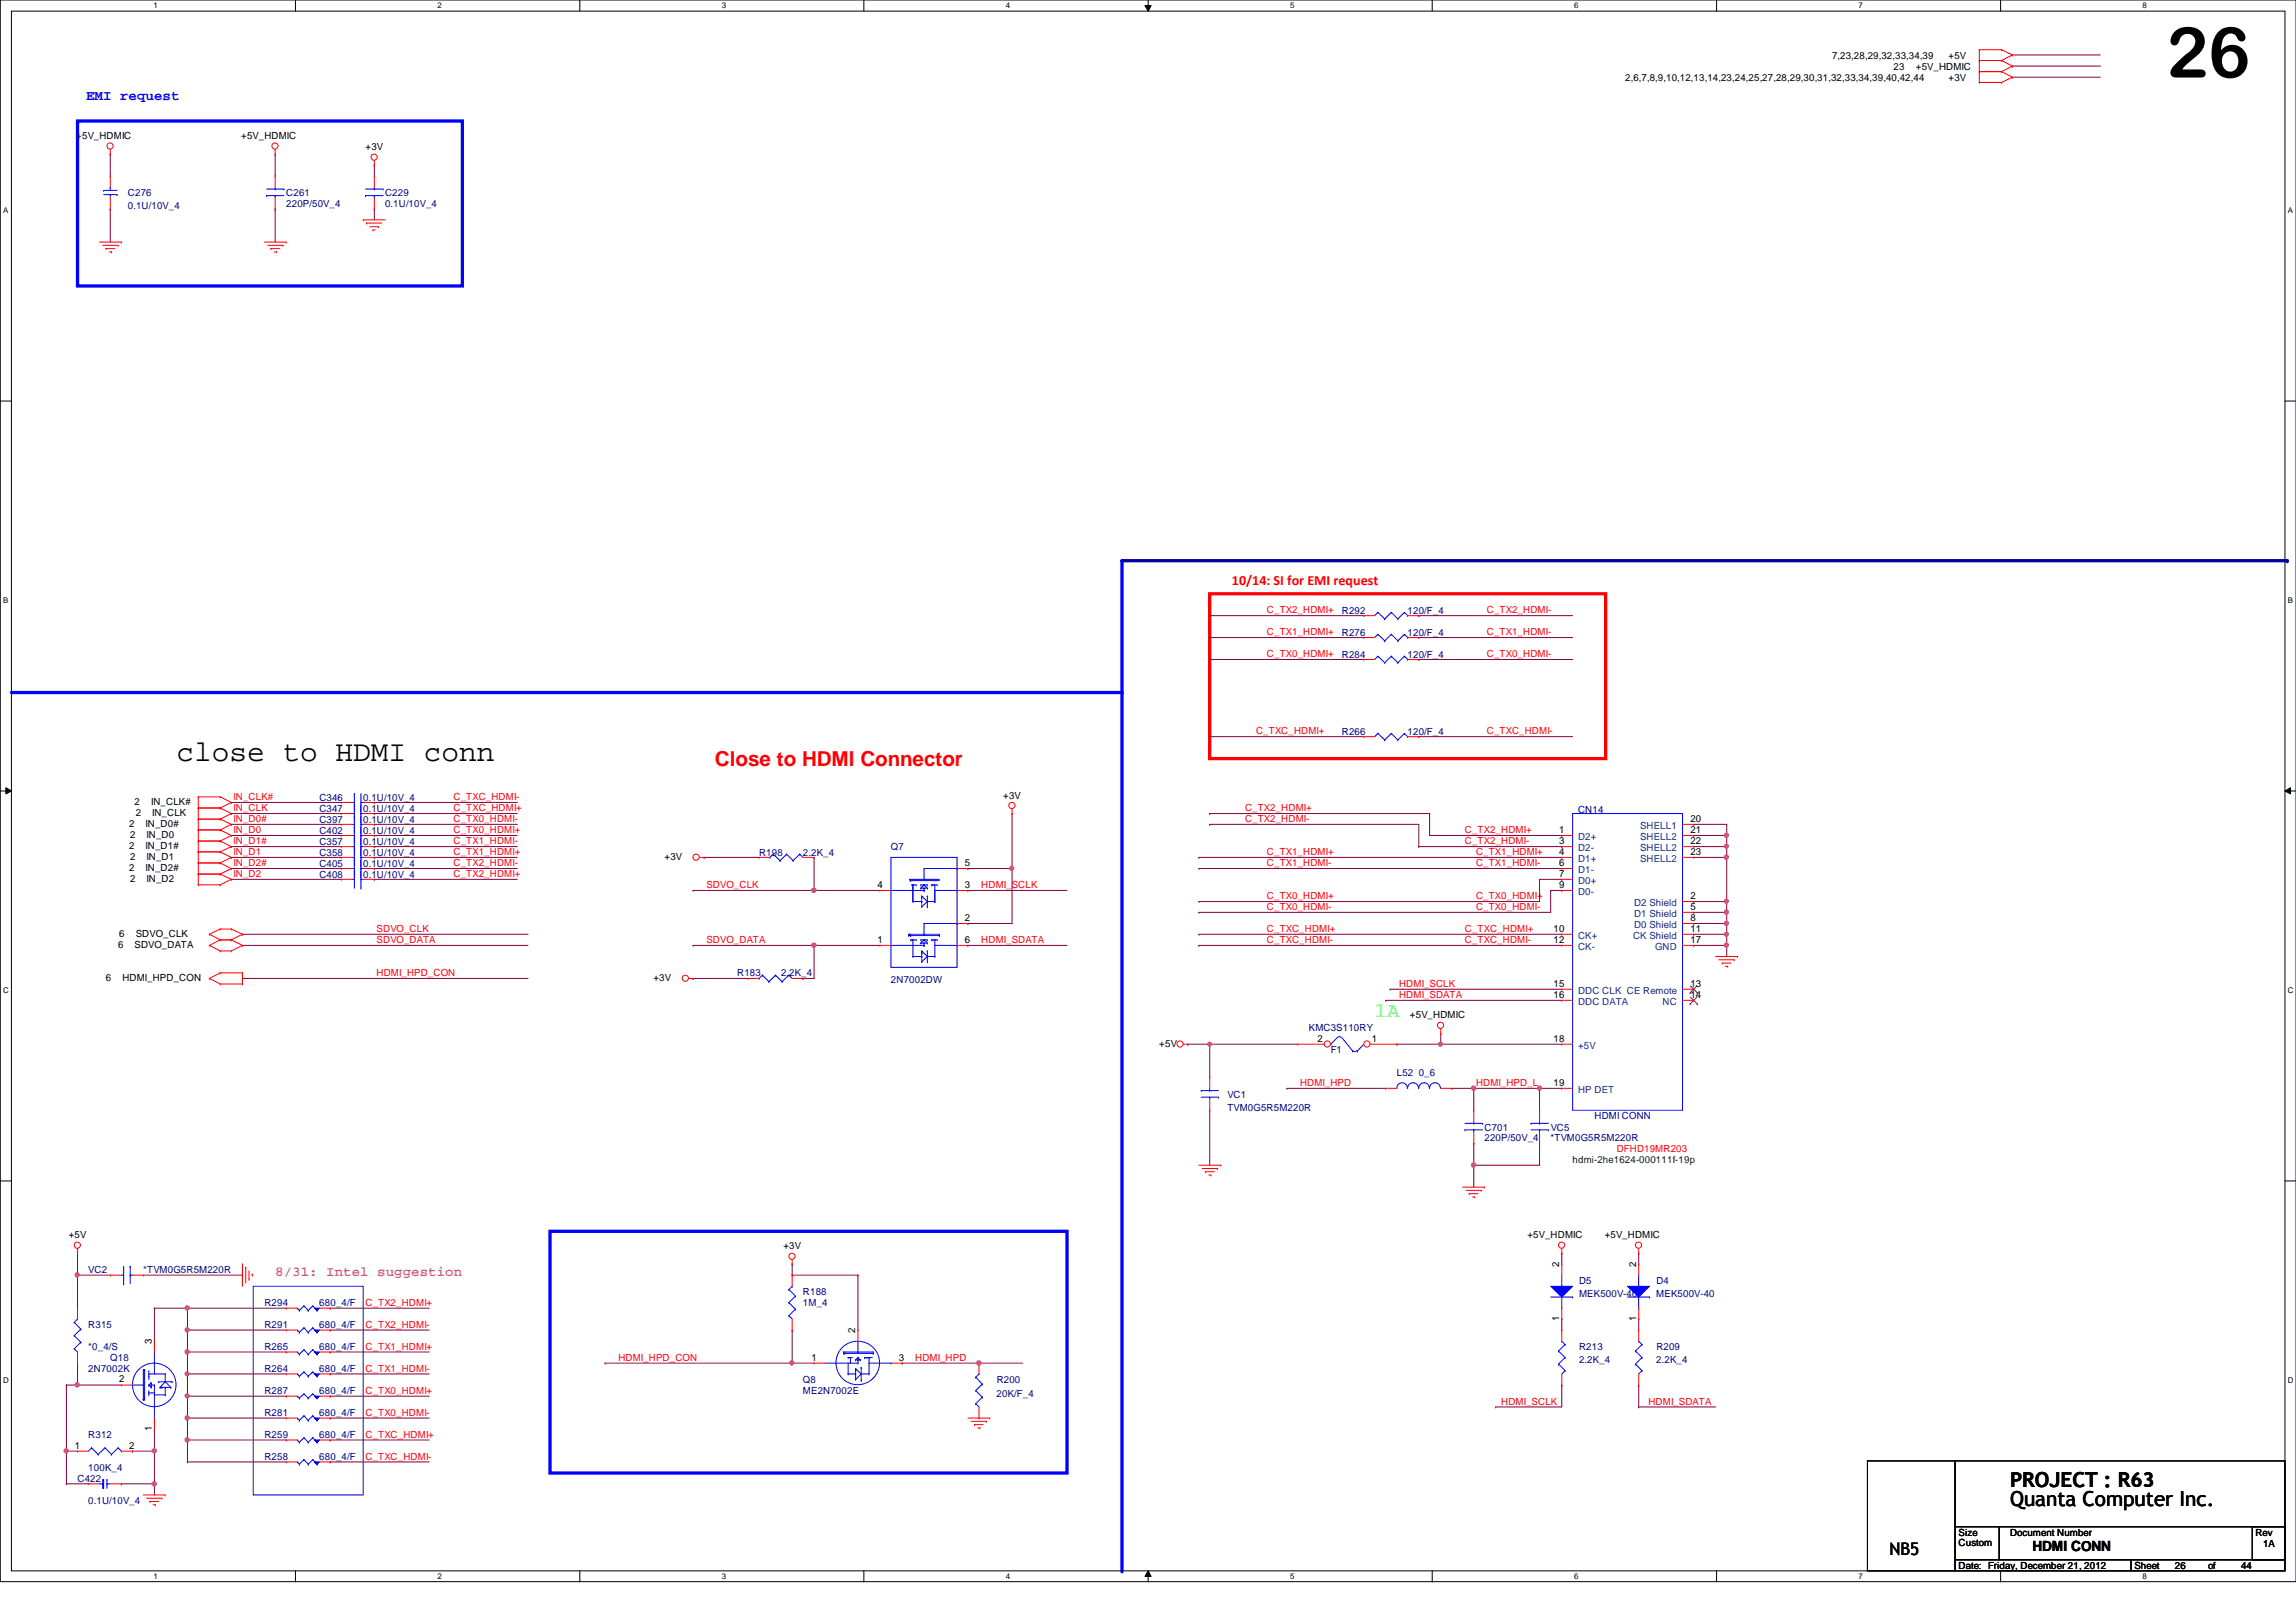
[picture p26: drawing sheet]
<svg xmlns="http://www.w3.org/2000/svg" width="297mm" height="210mm" viewBox="0 0 297 210" stroke-linecap="round" stroke-linejoin="round" font-family="sans-serif">
<defs><g id="words">
<text font-size="9.1" x="280.3" y="10">26</text>
<text font-size="3.8" x="22.8" y="98.4">close to HDMI conn</text>
<text font-size="2.7" fill="#f00" x="92.5" y="99.2">Close to HDMI Connector</text>
<text font-size="2.7" fill="#0f0" x="177.8" y="131.6">1A</text>
<g font-size="2.7">
<text x="260.1" y="194.9">Quanta Computer Inc.</text>
<text x="260.1" y="192.4">PROJECT : R63</text>
</g>
<text font-size="2.2" x="244.4" y="201.2">NB5</text>
<text font-size="1.8" fill="#00f" x="11.1" y="12.9">EMI request</text>
<text font-size="1.8" fill="#f00" x="159.4" y="75.7">10/14: SI for EMI request</text>
<text font-size="1.8" fill="#f0f" x="35.6" y="165.1">8/31: Intel suggestion</text>
<text font-size="1.8" x="262.9" y="200.7">HDMI CONN</text>
<g font-size="1.3">
<text x="210.3" y="10.5">2,6,7,8,9,10,12,13,14,23,24,25,27,28,29,30,31,32,33,34,39,40,42,44</text>
<text x="237" y="7.6">7,23,28,29,32,33,34,39</text>
<text x="245" y="9">23</text>
<text x="247.9" y="9">+5V_HDMIC</text>
<text x="252.1" y="7.6">+5V</text>
<text x="252.1" y="10.5">+3V</text>
<text x="9.9" y="18">+5V_HDMIC</text>
<text x="31.2" y="18">+5V_HDMIC</text>
<text x="47.3" y="19.4">+3V</text>
<text x="16.7" y="107">2</text>
<text x="17.4" y="104.2">2</text>
<text x="17.6" y="105.6">2</text>
<text x="18.8" y="107">IN_D0#</text>
<text x="19.6" y="104.2">IN_CLK#</text>
<text x="19.7" y="105.6">IN_CLK</text>
<text x="129.8" y="103.3">+3V</text>
<text x="201.7" y="107.8">1</text>
<text x="218.7" y="106.3">20</text>
<text x="218.7" y="107.8">21</text>
<text x="16.7" y="109.9">2</text>
<text x="16.7" y="112.7">2</text>
<text x="16.8" y="108.5">2</text>
<text x="16.8" y="111.3">2</text>
<text x="18.8" y="109.9">IN_D1#</text>
<text x="18.8" y="112.7">IN_D2#</text>
<text x="19" y="108.5">IN_D0</text>
<text x="19" y="111.3">IN_D1</text>
<text x="86" y="111.3">+3V</text>
<text x="124.8" y="112.1">5</text>
<text x="201.7" y="109.2">3</text>
<text x="201.7" y="113.5">7</text>
<text x="201.7" y="110.6">4</text>
<text x="201.7" y="112.1">6</text>
<text x="218.7" y="109.2">22</text>
<text x="218.7" y="110.6">23</text>
<text x="16.8" y="114.1">2</text>
<text x="19" y="114.1">IN_D2</text>
<text x="113.5" y="114.9">4</text>
<text x="124.8" y="119.2">2</text>
<text x="124.8" y="114.9">3</text>
<text x="201.7" y="114.9">9</text>
<text x="218.7" y="117.7">5</text>
<text x="218.7" y="116.3">2</text>
<text x="218.7" y="119.2">8</text>
<text x="15.3" y="122.7">6</text>
<text x="15.4" y="121.2">6</text>
<text x="17.4" y="122.7">SDVO_DATA</text>
<text x="17.6" y="121.2">SDVO_CLK</text>
<text x="113.5" y="122">1</text>
<text x="124.8" y="122">6</text>
<text x="201" y="120.6">10</text>
<text x="201" y="122">12</text>
<text x="218.7" y="120.6">11</text>
<text x="218.7" y="122">17</text>
<text x="13.7" y="127">6</text>
<text x="15.8" y="127">HDMI_HPD_CON</text>
<text x="84.5" y="127">+3V</text>
<text x="182.4" y="131.8">+5V_HDMIC</text>
<text x="201" y="127.7">15</text>
<text x="201" y="129.1">16</text>
<text x="218.7" y="127.7">13</text>
<text x="218.7" y="129.1">14</text>
<text x="150" y="135.5">+5V</text>
<text x="170.4" y="134.8">2</text>
<text x="177.5" y="134.8">1</text>
<text x="201" y="134.8">18</text>
<text x="201" y="140.5">19</text>
<text x="8.9" y="160.2">+5V</text>
<text x="101.3" y="161.6">+3V</text>
<text x="197.6" y="160.2">+5V_HDMIC</text>
<text x="207.6" y="160.2">+5V_HDMIC</text>
<text x="201.7" y="164" transform="rotate(-90 201.7 164)">2</text>
<text x="211.7" y="164" transform="rotate(-90 211.7 164)">2</text>
<text x="19.6" y="173.9" transform="rotate(-90 19.6 173.9)">3</text>
<text x="110.7" y="172.6" transform="rotate(-90 110.7 172.6)">2</text>
<text x="201.7" y="171" transform="rotate(-90 201.7 171)">1</text>
<text x="211.7" y="171" transform="rotate(-90 211.7 171)">1</text>
<text x="15.4" y="178.9">2</text>
<text x="105" y="176.1">1</text>
<text x="116.3" y="176.1">3</text>
<text x="19.6" y="185.2" transform="rotate(-90 19.6 185.2)">1</text>
<text x="9.7" y="187.5">1</text>
<text x="16.7" y="187.5">2</text>
<text x="253.4" y="198.8">Size</text>
<text x="253.4" y="203">Date: Friday, December 21, 2012</text>
<text x="253.4" y="200.1">Custom</text>
<text x="260" y="198.8">Document Number</text>
<text x="276.1" y="203">Sheet</text>
<text x="281.4" y="203">26</text>
<text x="285.7" y="203">of</text>
<text x="289.9" y="203">44</text>
<text x="291.8" y="198.8">Rev</text>
<text x="292.8" y="200.2">1A</text>
</g>
<g font-size="1.3" fill="#000080">
<text x="16.5" y="27.1">0.1U/10V_4</text>
<text x="16.5" y="25.4">C276</text>
<text x="37" y="26.8">220P/50V_4</text>
<text x="37" y="25.4">C261</text>
<text x="49.8" y="26.8">0.1U/10V_4</text>
<text x="49.8" y="25.4">C229</text>
<text x="173.6" y="79.4">R292</text>
<text x="173.6" y="82.3">R276</text>
<text x="182.1" y="79.4">120/F_4</text>
<text x="182.1" y="82.3">120/F_4</text>
<text x="173.6" y="85.1">R284</text>
<text x="182.1" y="85.1">120/F_4</text>
<text x="173.6" y="95.1">R266</text>
<text x="182.1" y="95.1">120/F_4</text>
<text x="41.3" y="106.5">C397</text>
<text x="41.3" y="103.6">C346</text>
<text x="41.3" y="107.9">C402</text>
<text x="41.3" y="105">C347</text>
<text x="47" y="106.5">0.1U/10V_4</text>
<text x="47" y="103.6">0.1U/10V_4</text>
<text x="47" y="107.9">0.1U/10V_4</text>
<text x="47" y="105">0.1U/10V_4</text>
<text x="204.2" y="105.2">CN14</text>
<text x="41.3" y="109.3">C357</text>
<text x="41.3" y="110.7">C358</text>
<text x="41.3" y="112.1">C405</text>
<text x="41.3" y="113.6">C408</text>
<text x="47" y="109.3">0.1U/10V_4</text>
<text x="47" y="110.7">0.1U/10V_4</text>
<text x="47" y="112.1">0.1U/10V_4</text>
<text x="47" y="113.6">0.1U/10V_4</text>
<text x="98.2" y="110.7">R198</text>
<text x="103.9" y="110.7">2.2K_4</text>
<text x="115.3" y="110">Q7</text>
<text x="95.4" y="126.4">R183</text>
<text x="101" y="126.4">2.2K_4</text>
<text x="115.3" y="127.2">2N7002DW</text>
<text x="169.3" y="133.5">KMC3S110RY</text>
<text x="172.2" y="136.3">F1</text>
<text x="158.8" y="143.7">TVM0G5R5M220R</text>
<text x="158.8" y="142">VC1</text>
<text x="180.7" y="139.2">L52 0_6</text>
<text x="192.1" y="147.7">220P/50V_4</text>
<text x="192.1" y="146.3">C701</text>
<text x="200.6" y="147.7">*TVM0G5R5M220R</text>
<text x="200.6" y="146.3">VC5</text>
<text x="206.3" y="144.9">HDMI CONN</text>
<text x="11.4" y="164.8">VC2</text>
<text x="18.5" y="164.8">*TVM0G5R5M220R</text>
<text x="103.9" y="167.6">R188</text>
<text x="204.3" y="167.9">MEK500V-40</text>
<text x="204.3" y="166.2">D5</text>
<text x="214.3" y="167.9">MEK500V-40</text>
<text x="214.3" y="166.2">D4</text>
<text x="11.4" y="171.9">R315</text>
<text x="34.2" y="171.9">R291</text>
<text x="34.2" y="169">R294</text>
<text x="41.3" y="171.9">680_4/F</text>
<text x="41.3" y="169">680_4/F</text>
<text x="103.9" y="169">1M_4</text>
<text x="11.4" y="177.6">2N7002K</text>
<text x="11.4" y="174.8">*0_4/S</text>
<text x="14.3" y="176.1">Q18</text>
<text x="34.2" y="177.6">R264</text>
<text x="34.2" y="174.8">R265</text>
<text x="41.3" y="177.6">680_4/F</text>
<text x="41.3" y="174.8">680_4/F</text>
<text x="103.9" y="179">Q8</text>
<text x="128.9" y="179">R200</text>
<text x="204.3" y="176.4">2.2K_4</text>
<text x="204.3" y="174.8">R213</text>
<text x="214.3" y="176.4">2.2K_4</text>
<text x="214.3" y="174.8">R209</text>
<text x="34.2" y="180.4">R287</text>
<text x="34.2" y="183.3">R281</text>
<text x="41.3" y="180.4">680_4/F</text>
<text x="41.3" y="183.3">680_4/F</text>
<text x="103.9" y="180.4">ME2N7002E</text>
<text x="128.9" y="180.7">20K/F_4</text>
<text x="10" y="191.8">C422</text>
<text x="11.4" y="190.4">100K_4</text>
<text x="11.4" y="186.1">R312</text>
<text x="34.2" y="186.1">R259</text>
<text x="34.2" y="189">R258</text>
<text x="41.3" y="186.1">680_4/F</text>
<text x="41.3" y="189">680_4/F</text>
<text x="11.4" y="194.6">0.1U/10V_4</text>
</g>
<g font-size="1.3" fill="#f00">
<text x="163.9" y="79.4">C_TX2_HDMI+</text>
<text x="163.9" y="82.2">C_TX1_HDMI+</text>
<text x="192.4" y="79.4">C_TX2_HDMI-</text>
<text x="192.4" y="82.2">C_TX1_HDMI-</text>
<text x="163.9" y="85">C_TX0_HDMI+</text>
<text x="192.4" y="85">C_TX0_HDMI-</text>
<text x="162.5" y="95">C_TXC_HDMI+</text>
<text x="192.4" y="95">C_TXC_HDMI-</text>
<text x="30.2" y="103.5">IN_CLK#</text>
<text x="30.2" y="105">IN_CLK</text>
<text x="30.2" y="106.4">IN_D0#</text>
<text x="30.2" y="107.8">IN_D0</text>
<text x="58.7" y="103.5">C_TXC_HDMI-</text>
<text x="58.7" y="105">C_TXC_HDMI+</text>
<text x="58.7" y="106.4">C_TX0_HDMI-</text>
<text x="58.7" y="107.8">C_TX0_HDMI+</text>
<text x="161.1" y="106.4">C_TX2_HDMI-</text>
<text x="161.1" y="105">C_TX2_HDMI+</text>
<text x="189.5" y="107.8">C_TX2_HDMI+</text>
<text x="30.2" y="112.1">IN_D2#</text>
<text x="30.2" y="113.5">IN_D2</text>
<text x="30.2" y="109.3">IN_D1#</text>
<text x="30.2" y="110.7">IN_D1</text>
<text x="58.7" y="109.3">C_TX1_HDMI-</text>
<text x="58.7" y="110.7">C_TX1_HDMI+</text>
<text x="58.7" y="112.1">C_TX2_HDMI-</text>
<text x="58.7" y="113.5">C_TX2_HDMI+</text>
<text x="163.9" y="112.1">C_TX1_HDMI-</text>
<text x="163.9" y="110.7">C_TX1_HDMI+</text>
<text x="189.5" y="109.3">C_TX2_HDMI-</text>
<text x="191" y="112.1">C_TX1_HDMI-</text>
<text x="191" y="110.7">C_TX1_HDMI+</text>
<text x="91.4" y="114.9">SDVO_CLK</text>
<text x="127" y="114.9">HDMI_SCLK</text>
<text x="163.9" y="116.4">C_TX0_HDMI+</text>
<text x="163.9" y="117.8">C_TX0_HDMI-</text>
<text x="191" y="116.4">C_TX0_HDMI+</text>
<text x="191" y="117.8">C_TX0_HDMI-</text>
<text x="48.7" y="120.6">SDVO_CLK</text>
<text x="48.7" y="122">SDVO_DATA</text>
<text x="91.4" y="122">SDVO_DATA</text>
<text x="127" y="122">HDMI_SDATA</text>
<text x="163.9" y="122">C_TXC_HDMI-</text>
<text x="163.9" y="120.6">C_TXC_HDMI+</text>
<text x="189.5" y="122">C_TXC_HDMI-</text>
<text x="189.5" y="120.6">C_TXC_HDMI+</text>
<text x="48.7" y="126.3">HDMI_HPD_CON</text>
<text x="181" y="129.2">HDMI_SDATA</text>
<text x="181" y="127.7">HDMI_SCLK</text>
<text x="168.2" y="140.5">HDMI_HPD</text>
<text x="191" y="140.5">HDMI_HPD_L</text>
<text x="209.2" y="149.1">DFHD19MR203</text>
<text x="47.3" y="169">C_TX2_HDMI+</text>
<text x="47.3" y="171.8">C_TX2_HDMI-</text>
<text x="47.3" y="177.5">C_TX1_HDMI-</text>
<text x="47.3" y="174.7">C_TX1_HDMI+</text>
<text x="80" y="176.1">HDMI_HPD_CON</text>
<text x="118.4" y="176.1">HDMI_HPD</text>
<text x="47.3" y="183.2">C_TX0_HDMI-</text>
<text x="47.3" y="180.4">C_TX0_HDMI+</text>
<text x="194.2" y="181.8">HDMI_SCLK</text>
<text x="213.3" y="181.8">HDMI_SDATA</text>
<text x="47.3" y="188.9">C_TXC_HDMI-</text>
<text x="47.3" y="186.1">C_TXC_HDMI+</text>
</g>
<g font-size="1.3" fill="#004080">
<text x="212.2" y="107.3">SHELL1</text>
<text x="204.2" y="108.7">D2+</text>
<text x="204.2" y="110.2">D2-</text>
<text x="204.2" y="111.5">D1+</text>
<text x="204.2" y="113">D1-</text>
<text x="212.2" y="108.7">SHELL2</text>
<text x="212.2" y="110.2">SHELL2</text>
<text x="212.2" y="111.5">SHELL2</text>
<text x="204.2" y="114.4">D0+</text>
<text x="204.2" y="115.8">D0-</text>
<text x="211.4" y="118.7">D1 Shield</text>
<text x="211.4" y="117.3">D2 Shield</text>
<text x="204.2" y="121.5">CK+</text>
<text x="204.2" y="122.9">CK-</text>
<text x="211.3" y="121.5">CK Shield</text>
<text x="211.4" y="120.1">D0 Shield</text>
<text x="214.1" y="122.9">GND</text>
<text x="204.2" y="128.6">DDC CLK CE Remote</text>
<text x="204.2" y="130">DDC DATA</text>
<text x="215.1" y="130">NC</text>
<text x="204.2" y="135.7">+5V</text>
<text x="204.2" y="141.4">HP DET</text>
</g>
<text font-size="1.3" fill="#004000" x="203.4" y="150.5">hdmi-2he1624-000111f-19p</text>
<g font-size="1">
<text x="19.9" y="1.1">1</text>
<text x="56.6" y="1.1">2</text>
<text x="93.4" y="1.1">3</text>
<text x="130.1" y="1.1">4</text>
<text x="166.9" y="1.1">5</text>
<text x="203.7" y="1.1">6</text>
<text x="240.5" y="1.1">7</text>
<text x="277.2" y="1.1">8</text>
<text x=".4" y="27.6">A</text>
<text x="296" y="27.6">A</text>
<text x=".4" y="78">B</text>
<text x="296" y="78">B</text>
<text x=".4" y="128.5">C</text>
<text x="296" y="128.5">C</text>
<text x=".4" y="178.9">D</text>
<text x="296" y="178.9">D</text>
<text x="19.9" y="204.3">1</text>
<text x="56.6" y="204.3">2</text>
<text x="93.4" y="204.3">3</text>
<text x="130.1" y="204.3">4</text>
<text x="166.9" y="204.3">5</text>
<text x="203.7" y="204.3">6</text>
<text x="240.5" y="204.3">7</text>
<text x="277.2" y="204.3">8</text>
</g>
</g></defs>
<path d="M0 0h297v204.7h-297zM1.5 1.4h294.1v201.9h-294.1z" fill="none" stroke="#000" stroke-width=".13"/>
<g fill="#fff">
<path d="M19.9 .2h.5v1.1h-.5z"/>
<path d="M19.9 203.5h.5v1.1h-.5z"/>
</g>
<path d="M38.2 0v1.4M38.2 203.3v1.4" fill="none" stroke="#000" stroke-width=".13"/>
<g fill="#fff">
<path d="M56.6 .2h.5v1.1h-.5z"/>
<path d="M56.6 203.5h.5v1.1h-.5z"/>
</g>
<path d="M75 0v1.4M75 203.3v1.4" fill="none" stroke="#000" stroke-width=".13"/>
<g fill="#fff">
<path d="M93.4 .2h.5v1.1h-.5z"/>
<path d="M93.4 203.5h.5v1.1h-.5z"/>
</g>
<path d="M111.8 0v1.4M111.8 203.3v1.4" fill="none" stroke="#000" stroke-width=".13"/>
<g fill="#fff">
<path d="M130.1 .2h.6v1.1h-.6z"/>
<path d="M130.1 203.5h.6v1.1h-.6z"/>
</g>
<path d="M148.1 .7h.8l-.4 .7zM148.5 0v1.4M148.5 203.3l.4 .7h-.8zM148.5 203.3v1.4" fill="none" stroke="#000" stroke-width=".13"/>
<path d="M148.1 .7h.8l-.4 .7zM148.5 203.3l.4 .7h-.8z" fill="#000"/>
<g fill="#fff">
<path d="M166.9 .2h.6v1.1h-.6z"/>
<path d="M166.9 203.5h.6v1.1h-.6z"/>
</g>
<path d="M185.3 0v1.4M185.3 203.3v1.4" fill="none" stroke="#000" stroke-width=".13"/>
<g fill="#fff">
<path d="M203.7 .2h.5v1.1h-.5z"/>
<path d="M203.7 203.5h.5v1.1h-.5z"/>
</g>
<path d="M222.1 0v1.4M222.1 203.3v1.4" fill="none" stroke="#000" stroke-width=".13"/>
<g fill="#fff">
<path d="M240.4 .2h.6v1.1h-.6z"/>
<path d="M240.4 203.5h.6v1.1h-.6z"/>
</g>
<path d="M258.8 0v1.4M258.8 203.3v1.4" fill="none" stroke="#000" stroke-width=".13"/>
<g fill="#fff">
<path d="M277.2 .2h.5v1.1h-.5z"/>
<path d="M277.2 203.5h.5v1.1h-.5z"/>
<path d="M.4 26.7h.7v1.1h-.7z"/>
<path d="M296 26.7h.6v1.1h-.6z"/>
<path d="M.4 77.1h.7v1.2h-.7z"/>
<path d="M296 77.1h.7v1.2h-.7z"/>
</g>
<path d="M0 51.9h1.5M295.6 51.9h1.4" fill="none" stroke="#000" stroke-width=".13"/>
<g fill="#fff">
<path d="M.4 127.6h.7v1.1h-.7z"/>
<path d="M296 127.6h.7v1.1h-.7z"/>
</g>
<path d="M0 102.4h1.5M.8 101.9l.7 .5-.7 .3zM295.6 102.4l.7-.5v.8zM295.6 102.4h1.4" fill="none" stroke="#000" stroke-width=".13"/>
<path d="M.8 101.9l.7 .5-.7 .3zM295.6 102.4l.7-.5v.8z" fill="#000"/>
<g fill="#fff">
<path d="M.4 178.1h.7v1.1h-.7z"/>
<path d="M296 178.1h.7v1.1h-.7z"/>
</g>
<path d="M0 152.8h1.5M295.6 152.8h1.4" fill="none" stroke="#000" stroke-width=".13"/>
<path d="M1.5 89.6h143.7" fill="none" stroke="#00f" stroke-width=".42"/>
<circle cx="145.2" cy="89.6" r=".21" fill="#00f"/>
<path d="M145.2 72.6v130.8" fill="none" stroke="#00f" stroke-width=".42"/>
<circle cx="145.2" cy="72.6" r=".21" fill="#00f"/>
<path d="M10 15.7h49.8v21.3h-49.8z" fill="none" stroke="#00f" stroke-width=".42"/>
<path d="M145.2 72.6h150.7" fill="none" stroke="#0000a0" stroke-width=".42"/>
<circle cx="295.9" cy="72.6" r=".21" fill="#0000a0"/>
<path d="M156.5 76.8h51.2v21.4h-51.2z" fill="none" stroke="#f00" stroke-width=".42"/>
<path d="M71.2 159.3h66.8v31.3h-66.8z" fill="none" stroke="#00f" stroke-width=".42"/>
<path d="M32.8 166.5h14.2v27h-14.2z" fill="none" stroke="#00f" stroke-width=".13"/>
<path d="M223.4 120.9h.1M223.4 120.9v1.4" fill="none" stroke="#800040" stroke-width=".13"/>
<circle cx="223.3" cy="120.9" r=".26" fill="#f0f"/>
<circle cx="223.3" cy="120.9" r=".26" fill="none" stroke="#f0f" stroke-width=".13"/>
<path d="M219.1 106.7h4.3M219.1 108.1h4.3M219.1 116.7h4.3M219.1 118.1h4.3M219.1 106.7h.1M219.1 108.1h.1M219.1 116.7h.1M219.1 118.1h.1M223.4 118.1h.1M223.4 118.1v1.4M179.3 129.5h22.8M179.3 129.5h.1" fill="none" stroke="#800040" stroke-width=".13"/>
<circle cx="223.3" cy="118" r=".27" fill="#f0f"/>
<circle cx="223.3" cy="118" r=".27" fill="none" stroke="#f0f" stroke-width=".13"/>
<path d="M219.1 119.5h4.3M219.1 119.5h.1M179.8 128h.1M179.8 128h22.3" fill="none" stroke="#800040" stroke-width=".13"/>
<circle cx="223.3" cy="119.5" r=".27" fill="#f0f"/>
<circle cx="223.3" cy="119.5" r=".27" fill="none" stroke="#f0f" stroke-width=".13"/>
<path d="M219.1 120.9h4.3M219.1 122.3h4.3M219.1 120.9h.1M219.1 122.3h.1" fill="none" stroke="#800040" stroke-width=".13"/>
<circle cx="223.3" cy="122.3" r=".27" fill="#f0f"/>
<circle cx="223.3" cy="122.3" r=".27" fill="none" stroke="#f0f" stroke-width=".13"/>
<path d="M223.4 106.7h.1M223.4 111h.1M223.4 106.7v1.4M223.4 111v5.7" fill="none" stroke="#800040" stroke-width=".13"/>
<circle cx="223.3" cy="116.6" r=".26" fill="#f0f"/>
<circle cx="223.3" cy="116.6" r=".26" fill="none" stroke="#f0f" stroke-width=".13"/>
<circle cx="223.3" cy="110.9" r=".27" fill="#f0f"/>
<circle cx="223.3" cy="110.9" r=".27" fill="none" stroke="#f0f" stroke-width=".13"/>
<g fill="none" stroke="#800040" stroke-width=".13">
<path d="M48.4 21.3h.1M48.4 27.1h.1M48.4 21.3v1.5M48.4 27.1v1.3M223.4 119.5h.1M223.4 116.7h.1M223.4 116.7v1.4M223.4 119.5v1.4M31.4 120.9h.1M31.4 122.3h.1M31.4 126.6h.1M31.4 120.9h36.9"/>
<path d="M31.4 122.3h36.9M31.4 126.6h36.9M223.4 122.3h.1M223.4 122.3v1.5M190.7 140.8h.1M190.7 140.8v2.9M199.2 140.8h2.9M199.2 140.8h.1M202.1 170.7h.1M202.1 170.7v1.4M212 162.2h.1M212 170.7h.1"/>
<path d="M212 162.2v1.4M212 170.7v1.4M193.5 182.1h8.6M193.5 182.1h.1M212 182.1h.1M212 182.1h10"/>
</g>
<circle cx="190.6" cy="140.8" r=".29" fill="#f0f"/>
<circle cx="190.6" cy="140.8" r=".29" fill="none" stroke="#f0f" stroke-width=".13"/>
<path d="M166.5 140.8h12.8M166.5 140.8h.1M187.8 140.8h.1M187.8 140.8h2.9M190.7 150.8h.1M190.7 150.8v2.8" fill="none" stroke="#800040" stroke-width=".13"/>
<circle cx="190.6" cy="150.8" r=".29" fill="#f0f"/>
<circle cx="190.6" cy="150.8" r=".29" fill="none" stroke="#f0f" stroke-width=".13"/>
<path d="M8.6 179.2h.1M8.6 179.2v12.8M10 179.2h.1M10 179.2h5.7M20 169.3h.1M20 169.3h4.3M8.6 192h.1M8.6 187.8h.1M8.6 187.8h1.4M8.6 192h2.8M20 184.9h.1M20 184.9v2.9" fill="none" stroke="#800040" stroke-width=".13"/>
<circle cx="8.6" cy="187.7" r=".27" fill="#f0f"/>
<circle cx="8.6" cy="187.7" r=".27" fill="none" stroke="#f0f" stroke-width=".13"/>
<path d="M20 169.3h.1M20 169.3v4.3M20 192h.1M20 192v1.5" fill="none" stroke="#800040" stroke-width=".13"/>
<circle cx="20" cy="192" r=".27" fill="#f0f"/>
<circle cx="20" cy="192" r=".27" fill="none" stroke="#f0f" stroke-width=".13"/>
<path d="M17.1 187.8h.1M17.1 187.8h2.9" fill="none" stroke="#800040" stroke-width=".13"/>
<circle cx="20" cy="187.7" r=".27" fill="#f0f"/>
<circle cx="20" cy="187.7" r=".27" fill="none" stroke="#f0f" stroke-width=".13"/>
<path d="M24.3 169.3h.1M24.3 169.3v2.8M24.3 183.5h12.7M24.3 186.4h.1M24.3 183.5h.1M24.3 186.4v2.8" fill="none" stroke="#800040" stroke-width=".13"/>
<circle cx="24.2" cy="183.5" r=".27" fill="#f0f"/>
<circle cx="24.2" cy="183.5" r=".27" fill="none" stroke="#f0f" stroke-width=".13"/>
<path d="M24.3 175h12.7M24.3 177.8h12.7M24.3 175h.1M24.3 177.8h.1M24.3 172.1h.1M24.3 172.1v2.9M24.3 180.7h12.7M24.3 189.2h12.7M24.3 180.7h.1M24.3 189.2h.1M24.3 180.7v2.8" fill="none" stroke="#800040" stroke-width=".13"/>
<circle cx="24.2" cy="174.9" r=".27" fill="#f0f"/>
<circle cx="24.2" cy="174.9" r=".27" fill="none" stroke="#f0f" stroke-width=".13"/>
<circle cx="24.2" cy="172.1" r=".27" fill="#f0f"/>
<circle cx="24.2" cy="172.1" r=".27" fill="none" stroke="#f0f" stroke-width=".13"/>
<path d="M24.3 186.4h12.7M24.3 186.4h.1" fill="none" stroke="#800040" stroke-width=".13"/>
<circle cx="24.2" cy="186.3" r=".27" fill="#f0f"/>
<circle cx="24.2" cy="186.3" r=".27" fill="none" stroke="#f0f" stroke-width=".13"/>
<path d="M24.3 177.8h.1M24.3 177.8v2.9" fill="none" stroke="#800040" stroke-width=".13"/>
<circle cx="24.2" cy="180.6" r=".26" fill="#f0f"/>
<circle cx="24.2" cy="180.6" r=".26" fill="none" stroke="#f0f" stroke-width=".13"/>
<circle cx="24.2" cy="177.8" r=".26" fill="#f0f"/>
<circle cx="24.2" cy="177.8" r=".26" fill="none" stroke="#f0f" stroke-width=".13"/>
<path d="M24.3 169.3h12.7M24.3 175h.1M24.3 169.3h.1M24.3 175v2.8" fill="none" stroke="#800040" stroke-width=".13"/>
<circle cx="24.2" cy="169.3" r=".27" fill="#f0f"/>
<circle cx="24.2" cy="169.3" r=".27" fill="none" stroke="#f0f" stroke-width=".13"/>
<g fill="none" stroke="#800040" stroke-width=".13">
<path d="M29.9 112.4h.1M29.9 113.8h.1M29.9 103.8h.1M29.9 105.3h.1M29.9 106.7h.1M29.9 108.1h.1M29.9 109.6h.1M29.9 111h.1M29.9 103.8h14.3M29.9 105.3h14.3M29.9 106.7h14.3M29.9 108.1h14.3"/>
<path d="M29.9 109.6h14.3M29.9 111h14.3M29.9 112.4h14.3M29.9 113.8h14.3M48.4 103.8h.1M48.4 105.3h.1M48.4 106.7h.1M48.4 108.1h.1M48.4 109.6h.1M48.4 111h.1M48.4 112.4h.1M48.4 113.8h.1"/>
<path d="M48.4 103.8h18.5M48.4 105.3h18.5M48.4 106.7h18.5M48.4 108.1h18.5M48.4 109.6h18.5M48.4 111h18.5M48.4 112.4h18.5M48.4 113.8h18.5M155.1 111h47M155.1 112.4h47M155.1 112.4h.1M155.1 111h.1"/>
<path d="M155.1 116.7h.1M155.1 118.1h.1M156.5 106.7h27.1M156.5 106.7h.1M156.5 105.3h.1M156.5 105.3h28.5M183.6 109.6h18.5M185 105.3h.1M185 105.3v2.8h17.1M199.2 113.8h.1M199.2 113.8h2.9M199.2 113.8v2.9h-44.1"/>
<path d="M200.6 115.2h.1M200.6 115.2v2.9h-45.5M200.6 115.2h1.5M202.1 108.1h.1M202.1 109.6h.1M202.1 113.8h.1M202.1 115.2h.1M155.1 122.3h47M155.1 120.9h47M155.1 122.3h.1M155.1 120.9h.1M156.5 135.1h11.4"/>
<path d="M156.5 135.1h.1M180.7 135.1h.1M180.7 135.1h21.4M186.4 135.1h.1M24.3 172.1h12.7M24.3 172.1h.1M42.7 169.3h.1M42.7 177.8h.1M42.7 175h.1M42.7 172.1h.1M42.7 172.1h12.8M42.7 169.3h12.8"/>
<path d="M42.7 177.8h12.8M42.7 175h12.8M202.1 179.2h.1M202.1 179.2v2.9M212 179.2h.1M212 179.2v2.9M15.7 192h.1M20 187.8h.1M20 187.8v4.2h-4.3M24.3 183.5h.1M24.3 183.5v2.9M42.7 189.2h.1"/>
<path d="M42.7 186.4h.1M42.7 183.5h.1M42.7 180.7h.1M42.7 189.2h12.8M42.7 186.4h12.8M42.7 183.5h12.8M42.7 180.7h12.8"/>
</g>
<circle cx="186.4" cy="135.1" r=".27" fill="#f0f"/>
<circle cx="186.4" cy="135.1" r=".27" fill="none" stroke="#f0f" stroke-width=".13"/>
<path d="M186.4 133.7h.1M186.4 133.7v1.4M10 165h.1M10 165v4.3" fill="none" stroke="#800040" stroke-width=".13"/>
<circle cx="10" cy="165" r=".27" fill="#f0f"/>
<circle cx="10" cy="165" r=".27" fill="none" stroke="#f0f" stroke-width=".13"/>
<path d="M10 179.2h.1M10 176.4v2.8" fill="none" stroke="#800040" stroke-width=".13"/>
<circle cx="10" cy="179.2" r=".27" fill="#f0f"/>
<circle cx="10" cy="179.2" r=".27" fill="none" stroke="#f0f" stroke-width=".13"/>
<g fill="none" stroke="#800040" stroke-width=".13">
<path d="M14.3 19.9h.1M14.3 19.9v2.9M35.6 19.9h.1M35.6 19.9v2.9M14.3 27.1h.1M14.3 27.1v4.2M35.6 27.1h.1M35.6 27.1v4.2M156.5 79.7h.1M156.5 79.7h19.9M183.6 79.7h.1M183.6 79.7h19.9"/>
<path d="M156.5 95.3h.1M156.5 82.5h.1M156.5 85.3h.1M156.5 95.3h19.9M156.5 82.5h19.9M156.5 85.3h19.9M183.6 95.3h.1M183.6 82.5h.1M183.6 85.3h.1M183.6 95.3h19.9M183.6 82.5h19.9M183.6 85.3h19.9"/>
<path d="M219.1 109.6h4.3M223.4 109.6h.1M223.4 108.1h.1M223.4 108.1v1.5M8.6 179.2h.1M8.6 179.2h1.4M202.1 162.2h.1M202.1 162.2v1.4"/>
</g>
<circle cx="223.3" cy="108.1" r=".27" fill="#f0f"/>
<circle cx="223.3" cy="108.1" r=".27" fill="none" stroke="#f0f" stroke-width=".13"/>
<path d="M219.1 111h4.3M223.4 111h.1M223.4 109.6h.1M223.4 109.6v1.4" fill="none" stroke="#800040" stroke-width=".13"/>
<circle cx="223.3" cy="109.5" r=".26" fill="#f0f"/>
<circle cx="223.3" cy="109.5" r=".26" fill="none" stroke="#f0f" stroke-width=".13"/>
<path d="M190.7 150.8h.1M199.2 148h.1M199.2 140.8h.1M199.2 140.8v2.9M199.2 148v2.8h-8.5" fill="none" stroke="#800040" stroke-width=".13"/>
<circle cx="199.2" cy="140.8" r=".27" fill="#f0f"/>
<circle cx="199.2" cy="140.8" r=".27" fill="none" stroke="#f0f" stroke-width=".13"/>
<g fill="none" stroke="#800040" stroke-width=".13">
<path d="M190.7 140.8h8.5M190.7 140.8h.1M190.7 148h.1M190.7 148v2.8M78.3 176.4h27M78.3 176.4h.1M102.5 165h8.5M102.5 165h.1M102.5 163.6h.1M102.5 172.1h.1M102.5 176.4h.1M102.5 163.6v1.4"/>
<path d="M102.5 172.1v4.3"/>
</g>
<circle cx="102.4" cy="176.4" r=".27" fill="#f0f"/>
<circle cx="102.4" cy="176.4" r=".27" fill="none" stroke="#f0f" stroke-width=".13"/>
<g fill="none" stroke="#800040" stroke-width=".13">
<path d="M153.7 135.1h2.8M153.7 135.1h.1M156.5 135.1h.1M156.5 135.1v4.3M156.5 143.7h.1M156.5 143.7v7.1M10 165h4.3M10 165h.1M10 162.2h.1M10 162.2v2.8M18.5 165h12.9M31.4 165h.1"/>
<path d="M111 165h.1M111 165v7.1"/>
</g>
<circle cx="156.5" cy="135.1" r=".26" fill="#f0f"/>
<circle cx="156.5" cy="135.1" r=".26" fill="none" stroke="#f0f" stroke-width=".13"/>
<path d="M260.3 7.1h.1M260.3 8.6h.1M260.3 10h.1M260.3 7.1h11.4M260.3 8.6h11.4M260.3 10h11.4M116.7 176.4h.1M116.7 176.4h15.6M126.7 176.4h.1" fill="none" stroke="#800040" stroke-width=".13"/>
<circle cx="126.6" cy="176.4" r=".29" fill="#f0f"/>
<circle cx="126.6" cy="176.4" r=".29" fill="none" stroke="#f0f" stroke-width=".13"/>
<path d="M105.3 115.2h8.5M105.3 111h.1M105.3 115.2h.1M105.3 111v4.2M125.2 115.2h.1M125.2 115.2h12.8M125.2 122.3h.1M125.2 122.3h12.8" fill="none" stroke="#800040" stroke-width=".13"/>
<circle cx="105.3" cy="115.2" r=".29" fill="#f0f"/>
<circle cx="105.3" cy="115.2" r=".29" fill="none" stroke="#f0f" stroke-width=".13"/>
<path d="M89.7 115.2h15.6M89.7 115.2h.1M91.1 111h.1M91.1 111h7.1M89.7 122.3h24.1M89.7 122.3h.1M103.9 126.6h.1M105.3 122.3h.1M105.3 122.3v4.3h-1.4" fill="none" stroke="#800040" stroke-width=".13"/>
<circle cx="105.3" cy="122.3" r=".29" fill="#f0f"/>
<circle cx="105.3" cy="122.3" r=".29" fill="none" stroke="#f0f" stroke-width=".13"/>
<path d="M125.2 112.4h.1M125.2 112.4h5.7M130.9 105.3h.1M130.9 112.4h.1M130.9 105.3v14.2M89.7 126.6h.1M89.7 126.6h7.1" fill="none" stroke="#800040" stroke-width=".13"/>
<circle cx="130.9" cy="112.4" r=".27" fill="#f0f"/>
<circle cx="130.9" cy="112.4" r=".27" fill="none" stroke="#f0f" stroke-width=".13"/>
<path d="M125.2 119.5h.1M125.2 119.5h5.7M183.6 109.6h.1M183.6 106.7v2.9" fill="none" stroke="#800040" stroke-width=".13"/>
<g fill="none" stroke="#f00" stroke-width=".13">
<path d="M14.3 19.9h.1M14.3 19.3v.6M35.6 19.9h.1M35.6 19.3v.6M256.1 7.8h.1M256.1 6.4h.1M256.1 9.3h.1M256.1 10.7h.1M256.1 6.4h2.8M256.1 7.8h2.8M256.1 6.4v4.3M256.1 9.3h2.8"/>
<path d="M256.1 10.7h2.8M258.9 6.4h.1M258.9 7.8h.1M258.9 9.3h.1M258.9 10.7h.1M258.9 6.4l1.4 .7M258.9 7.8l1.4 .8M258.9 9.3l1.4 .7M260.3 7.1h.1M260.3 8.6h.1M260.3 10h.1M260.3 7.1l-1.4 .7"/>
<path d="M260.3 8.6l-1.4 .7M260.3 10l-1.4 .7M12.9 31.3h2.8M13.3 31.7h2M13.7 32.2h1.2M13.7 32.2h.1M14.1 32.6h.3M14.4 32.6h.1M15.3 31.7h.1M15.7 31.3h.1M34.2 31.3h2.8M34.6 31.7h2"/>
<path d="M35 32.2h1.2M35 32.2h.1M35.5 32.6h.3M35.8 32.6h.1M36.6 31.7h.1M37 31.3h.1M47 28.4h.1M47 28.4h2.8M47.4 28.9h2M47.4 28.9h.1M47.8 29.3h1.2M48.3 29.8h.3"/>
<path d="M48.3 29.8h.1M48.4 21.3h.1M48.4 20.8v.5M49 29.3h.1M25.7 104.6h.1M25.7 103.1h.1M25.7 106h.1M25.7 107.4h.1M25.7 108.8h.1M25.7 111.7h.1M25.7 110.2h.1M25.7 113.1h.1"/>
<path d="M25.7 114.5h.1M25.7 104.6h2.8M25.7 103.1v11.4M25.7 103.1h2.8M25.7 106h2.8M25.7 107.4h2.8M25.7 108.8h2.8M25.7 111.7h2.8M25.7 110.2h2.8M25.7 113.1h2.8M25.7 114.5h2.8M28.5 104.6h.1"/>
<path d="M28.5 103.1h.1M28.5 106h.1M28.5 107.4h.1M28.5 108.8h.1M28.5 111.7h.1M28.5 110.2h.1M28.5 113.1h.1M28.5 114.5h.1M28.5 103.1l1.4 .7M28.5 104.6l1.4 .7M28.5 106l1.4 .7M28.5 107.4l1.4 .7"/>
<path d="M28.5 110.2l1.4 .8M28.5 108.8l1.4 .8M28.5 111.7l1.4 .7M28.5 113.1l1.4 .7M29.9 103.8h.1M29.9 105.3h.1M29.9 106.7h.1M29.9 108.1h.1M29.9 111h.1M29.9 109.6h.1M29.9 112.4h.1M29.9 113.8h.1"/>
<path d="M29.9 103.8l-1.4 .8M29.9 105.3l-1.4 .7M29.9 106.7l-1.4 .7M29.9 108.1l-1.4 .7M29.9 111l-1.4 .7M29.9 109.6l-1.4 .6M29.9 112.4l-1.4 .7M29.9 113.8l-1.4 .7M90.5 111h.6M91.1 111h.1M113.8 115.2h.1M113.8 115.2h1.5"/>
<path d="M123.8 115.2h1.4M123.8 112.4h1.4M123.8 119.5h1.4M125.2 119.5h.1M125.2 112.4h.1M125.2 115.2h.1M130.9 105.3h.1M130.9 104.7v.6M202.1 108.1h.1M202.1 109.6h.1M202.1 113.8h.1M202.1 115.2h.1"/>
<path d="M202.1 111h.1M202.1 112.4h.1M202.1 111h1.4M202.1 108.1h1.4M202.1 109.6h1.4M202.1 113.8h1.4M202.1 115.2h1.4M202.1 112.4h1.4M217.7 111h1.4M217.7 108.1h1.4M217.7 109.6h1.4M217.7 118.1h1.4"/>
<path d="M217.7 116.7h1.4M217.7 119.5h1.4M217.7 106.7h1.4M219.1 118.1h.1M219.1 116.7h.1M219.1 119.5h.1M219.1 106.7h.1M219.1 108.1h.1M219.1 109.6h.1M219.1 111h.1M27.1 126.6h.1M27.1 122.3h.1"/>
<path d="M27.1 120.9h.1M27.1 126.6l1.4 .7M27.1 122.3l1.4 .8M27.1 120.9l1.4 .7M28.5 125.9l-1.4 .7M28.5 121.6l-1.4 .7M28.5 120.2l-1.4 .7M28.5 121.6h1.4M28.5 123.1h1.4M28.5 127.3h2.9M28.5 125.9h.1M28.5 127.3h.1"/>
<path d="M28.5 121.6h.1M28.5 123.1h.1M28.5 120.2h.1M28.5 125.9h2.9M28.5 120.2h1.4M29.9 121.6h.1M29.9 123.1h.1M29.9 120.2h.1M29.9 121.6l1.5 .7M29.9 120.2l1.5 .7M31.4 125.9h.1M31.4 127.3h.1"/>
<path d="M31.4 122.3h.1M31.4 120.9h.1M31.4 125.9v1.4M31.4 122.3l-1.5 .8M31.4 120.9l-1.5 .7M89.1 126.6h.6M89.7 126.6h.1M113.8 122.3h.1M113.8 122.3h1.5M123.8 122.3h1.4M125.2 122.3h.1M153.1 135.1h.6"/>
<path d="M153.7 135.1h.1M186.4 133.7h.1M186.4 133.1v.6M202.1 128h.1M202.1 120.9h.1M202.1 122.3h.1M202.1 129.5h.1M202.1 135.1h.1M202.1 135.1h1.4M202.1 120.9h1.4M202.1 128h1.4M202.1 122.3h1.4"/>
<path d="M202.1 129.5h1.4M217.7 120.9h1.4M217.7 128h1.4M217.7 122.3h1.4M217.7 129.5h1.4M219.1 120.9h.1M219.1 128h.1M219.1 122.3h.1M219.1 129.5h.1M222 123.8h2.8M222.4 124.2h2M222.8 124.6h.1"/>
<path d="M222.8 124.6h1.1M223.2 125.1h.3M223.5 125.1h.1M224.4 124.2h.1M224.8 123.8h.1M155.1 150.8h2.8M155.5 151.2h2M156 151.6h.1M156 151.6h1.1M156.4 152.1h.3M156.7 152.1h.1M157.5 151.2h.1"/>
<path d="M157.9 150.8h.1M189.2 153.6h2.9M189.6 154.1h2M190.1 154.5h1.1M190.1 154.5h.1M190.5 154.9h.3M190.8 154.9h.1M191.6 154.1h.1M192.1 153.6h.1M202.1 140.8h.1M202.1 140.8h1.4M10 162.2h.1"/>
<path d="M10 161.6v.6M15.7 179.2h1.4M15.7 179.2h.1M20 173.6h.1M20 173.6v1.4M31.4 163.6h.1M31.4 163.6v2.9M31.8 164h.1M31.8 164v2M32.2 165.6h.1M32.2 164.5v1.1M32.6 164.9h.1"/>
<path d="M32.6 164.9v.2M102.5 163.6h.1M102.5 163v.6M202.1 162.2h.1M202.1 161.6v.6M212 162.2h.1M212 161.6v.6M18.5 193.5h2.9M19 193.9h2M19.4 194.3h.1M19.4 194.3h1.1M19.8 194.7h.3"/>
<path d="M20 184.9h.1M20 183.5v1.4M20.1 194.7h.1M21 193.9h.1M21.4 193.5h.1M125.2 183.5h2.9M125.6 183.9h2M126.1 184.4h.1M126.1 184.4h1.1M126.5 184.8h.3M126.8 184.8h.1M127.6 183.9h.1"/>
<path d="M128.1 183.5h.1"/>
<circle cx="14.2" cy="18.9" r=".4"/>
<circle cx="35.6" cy="18.9" r=".4"/>
<circle cx="48.4" cy="20.3" r=".4"/>
<circle cx="90.1" cy="110.9" r=".4"/>
<circle cx="130.9" cy="104.2" r=".4"/>
<circle cx="88.7" cy="126.6" r=".4"/>
<circle cx="152.7" cy="135.1" r=".4"/>
<circle cx="186.4" cy="132.7" r=".4"/>
<circle cx="10" cy="161.1" r=".4"/>
<circle cx="102.5" cy="162.6" r=".4"/>
<circle cx="202" cy="161.1" r=".4"/>
<circle cx="212" cy="161.1" r=".4"/>
</g>
<path d="M241.6 189.1h11.3v14.2h-11.3zM252.9 189.1h42.7v8.5h-42.7zM252.9 197.6h5.8v4.2h-5.8zM258.7 197.6h36.9v4.2h-36.9zM291.4 197.6h4.2v4.2h-4.2zM252.9 201.8h22.8v1.5h-22.8zM275.7 201.8h19.9v1.5h-19.9z" fill="none" stroke="#000" stroke-width=".13"/>
<g fill="none" stroke="#00f" stroke-width=".13">
<path d="M115.3 111h8.5v14.2h-8.5zM115.3 115.2h4.2M117.7 113.8h3.8M117.7 113.8h.1M117.8 114h3.7M117.8 114h.1M118 114.5h.5M118 114.5h.1M118.1 114.5h.1M118.1 116.7h.1M118.1 114.5v2.2M118.1 116.7h1.1"/>
<path d="M118.5 114.5h.1M119.1 114.5h.1M119.1 114.9h.1M119.1 114.9h.9M119.1 114.5h.9M119.2 116l.8 .7M119.2 114.8h.1M119.2 116h.1M119.2 116.1h.1M119.2 117.3h.1M119.2 116.7h.1M119.2 116.1v1.2"/>
<path d="M119.5 114.5l.5 .4M119.5 114.9h.1M119.5 115.2h.1M119.5 113.8h.1M119.5 114.5h.1M119.5 114.9v.3M119.5 114.5l-.4 .4M120 114.9h.1M120 114.5h.1M120 116h.1M120 117.3h.1M120 116.7h.1"/>
<path d="M120 116v1.3M120 116.7l-.8 .6M120 116.7h.9M120.5 114.5h.1M120.5 114.5h.7M120.7 114.5h.1M120.9 116.7h.1M120.9 114.5h.1M120.9 114.5v2.2M120.9 115.2h2.9M121.2 114.5h.1M123.8 119.5h.1"/>
<path d="M123.8 115.2h.1M123.8 112.4h.1M123.8 112.4h-4.3v1.4M123.8 119.5h-4.3v1.4M203.5 105.3h14.2v38.4h-14.2zM115.3 122.3h4.2M117.6 121.1h.1M117.6 120.9h.1M117.6 120.9h3.9v.2M117.6 120.9v.2M117.6 121.1h3.9M117.7 120.9h.1"/>
<path d="M117.8 121.1h.1M117.8 121.6h.1M117.8 121.6h.7M118 121.6h.1M118.1 123.8h.1M118.1 121.6h.1M118.1 121.6v2.2M118.1 123.8h1.1M118.5 121.6h.1M119.1 122h.1M119.1 121.6h.1M119.1 122h.9"/>
<path d="M119.1 121.6h.9M119.2 123.1l.8 .7M119.2 123.8h.1M119.2 124.5h.1M119.2 123.2h.1M119.2 123.1h.1M119.2 123.4h.1M119.2 121.9h.1M119.2 123.1v1.4M119.5 121.6l.5 .4M119.5 122.3h.1M119.5 120.9h.1"/>
<path d="M119.5 121.6h.1M119.5 122h.1M119.5 122v.3M119.5 121.6l-.4 .4M120 123.8h.1M120 122h.1M120 121.6h.1M120 124.5h.1M120 123.1h.1M120 123.8l-.8 .7M120 123.1v1.4M120 123.8h.9"/>
<path d="M120.5 121.6h.1M120.5 121.6h.7M120.7 121.6h.1M120.9 121.6h.1M120.9 123.8h.1M120.9 122.3h2.9M120.9 121.6v2.2M121.2 121.6h.1M121.5 121.1h.1M123.8 122.3h.1M17.1 179.2h1.4M18.5 179.2h.1"/>
<path d="M18.7 177.2h.1M18.7 177.2v3.9M18.7 177.2h-.2v3.9M19.3 177.8h.1M19.3 178.1h.1M19.3 178.4h.1M19.3 179.2h.1M19.3 177.4v1M19.3 180v.5M19.3 179.2l.3 .3M19.3 177.8h2.1M19.6 179.2h.1"/>
<path d="M19.6 179.5h.1M19.6 178.9h.1M19.6 178.9v.6M19.6 178.9l-.3 .3M19.6 179.2h.4M20 179.2h.1M20 175h.1M20 175v2.8M20 179.2v4.3M20.5 178.8h1.8M20.5 178.8h.1M20.7 179.5h.1"/>
<path d="M20.7 179.5h1.4M20.8 179.5h.1M21 179.5h.1M21.4 179.5h.1M21.4 177.8h.1M21.4 178.8h.1M21.4 177.8v1M21.4 179.5v1M21.4 178.8l.7 .7M21.4 178.8l-.7 .7M22.1 179.5h.1M22.3 178.8h.1"/>
<path d="M18.5 181.1h.2M18.5 181.1h.1M18.7 180.9h.1M18.7 181.1h.1M19.3 180.3h.1M19.3 180.5h.1M19.3 180.3h.7M20 180.5h1.4M21.4 180.5h.1"/>
<circle cx="19.9" cy="179.2" r="2.82"/>
</g>
<path d="M218.6 128.5h.1M218.6 129.9h.1M218.7 127.6l.9 .9M218.7 129l.9 .9M219.5 127.6l-.9 .9M219.5 129l-.9 .9M219.6 128.5h.1M219.6 129.9h.1" fill="none" stroke="#804000" stroke-width=".13"/>
<path d="M200.6 166.5h2.9l-1.4 1.4z" fill="#00f"/>
<g fill="none" stroke="#00f" stroke-width=".13">
<path d="M45.6 106.7h.2M45.6 109.6h.2M45.8 105.6h.1M45.8 106.7h.1M45.8 108.4h.1M45.8 109.6h.1M45.8 105.6v2.2M45.8 108.4v2.3M46.7 106.7h.3M46.7 109.6h.3M46.7 106.7h.1M46.7 107.8h.1"/>
<path d="M46.7 109.6h.1M46.7 110.7h.1M46.7 105.6v2.2M46.7 108.4v2.3M99.6 111h.1M100 110.5l.9 .9M100 110.5h.1M100 110.5l-.4 .5M100.9 111.4h.1M101.8 110.5l.8 .9M101.8 110.5h.1M101.8 110.5l-.9 .9"/>
<path d="M102.6 111.4h.1M103.5 110.5h.1M103.5 110.5l-.9 .9M103.5 110.5l.4 .5M98.2 126.6h.1M98.6 126.2l.9 .8M98.6 126.2h.1M98.6 126.2l-.4 .4M99.5 127h.1M100.3 126.2l.9 .8M100.3 126.2h.1M100.3 126.2l-.8 .8"/>
<path d="M101.2 127h.1M102.1 126.2l.4 .4M102.1 126.2h.1M102.1 126.2l-.9 .8M38.5 177.8l.2 .3M38.5 177.8h.1M38.7 178.1h.1M39.3 177.5h.1M39.3 177.5l-.6 .6M39.3 177.5l.6 .6M39.9 178.1h.1M40.5 177.5l.5 .6"/>
<path d="M40.5 177.5h.1M40.5 177.5l-.6 .6M41 178.1h.1M41.3 177.8l-.3 .3M200.6 166.5h2.9l-1.4 1.4zM200.6 167.9h2.9M201.6 176.5h.1M201.6 174.8h.1M201.6 176.5l.9 .9M201.6 174.8l.9 .9M202.1 166.5h.1M202.1 169.3h.1"/>
<path d="M202.1 173.6h.1M202.1 165v1.5M202.1 167.9v1.4M202.1 173.6l.4 .4M202.5 175.7l-.9 .8M202.5 174l-.9 .8M202.5 177.4l-.4 .4M202.5 177.4h.1M202.5 175.7h.1M202.5 174h.1M203.5 167.9h.1"/>
</g>
<g fill="none" stroke="#f00" stroke-width=".13">
<path d="M44.2 106.7h.1M44.2 109.6h.1M44.2 106.7h1.4M44.2 109.6h1.4M47 106.7h1.4M47 109.6h1.4M48.4 106.7h.1M48.4 109.6h.1M98.2 111h1.4M98.2 111h.1M103.9 111h1.4M105.3 111h.1"/>
<path d="M96.8 126.6h1.4M96.8 126.6h.1M102.5 126.6h1.4M103.9 126.6h.1M202.1 163.6h.1M202.1 170.7h.1M202.1 179.2h.1M202.1 172.1h.1M202.1 163.6v1.4M202.1 169.3v1.4M202.1 172.1v1.5M202.1 177.8v1.4"/>
</g>
<path d="M40.7 177.8h.6l-.3 .3z" fill-rule="evenodd" fill="#00f"/>
<g fill="none" stroke="#00f" stroke-width=".13">
<path d="M178.3 79.2l-.5 .5M178.3 79.2h.1M178.3 79.2l.9 .9M180 79.2h.1M180 79.2l.8 .9M180 79.2l-.8 .9M181.7 79.2l-.9 .9M181.7 79.2h.1M181.7 79.2l.4 .5M182.1 79.7h.1M179.2 80.1h.1M180.8 80.1h.1"/>
<path d="M45.6 111h.2M45.8 109.8h.1M45.8 111h.1M45.8 109.8v2.3M46.7 111h.3M46.7 111h.1M46.7 112.1h.1M46.7 109.8v2.3M189.5 146.2h2.3M189.5 146.2h.1M189.5 145.4h2.3M190.7 145.4h.1"/>
<path d="M190.7 146.2h.1M190.7 145.1v.3M190.7 146.2v.3M191.8 145.4h.1M40.7 177.8h.6l-.3 .3zM102.1 170.3l.4 .4M102.1 168.6l.8 .8M102.1 166.9l.8 .8M102.1 170.3h.1M102.1 168.6h.1M102.1 166.9h.1M102.5 166.5h.1"/>
<path d="M102.5 166.5l-.4 .4M102.9 169.4h.1M102.9 167.7h.1M102.9 169.4l-.8 .9M102.9 167.7l-.8 .9M106.7 176.4h4.3M109.2 175.1h3.8M109.2 175h3.8v.1M109.2 175h.1M109.2 175.1h.1M109.2 175v.1M109.3 175.1h.1"/>
<path d="M109.7 175.7h.6M109.7 175.7h.1M109.7 177.8h.1M109.7 176.4v1.4M109.7 177.8h1M110 175.7h.1M110 175.7v.7M110.7 176h.6M110.7 177.8h.1M110.7 176h.1M110.7 178.5h.1M110.7 177.2h.1"/>
<path d="M110.7 177.1h.1M110.7 177.4h.1M110.7 177.1v1.4M110.7 177.1l.7 .7M111 176.4h.1M111 175h.1M111 176h.1M111 175.7h.1M111 173.6v1.4M111 176v.4M111 175.7l-.3 .3M111 175.7l.3 .3"/>
<path d="M111.3 176h.1M111.4 177.8h.1M111.4 177h.1M111.4 178.7h.1M111.4 177.8l-.7 .7M111.4 177v1.7M111.4 177.8h1M111.8 175.7h1.1M111.8 175.7h.1M112.1 175.7h.1M112.4 175.7h.1M112.4 177.8h.1"/>
<path d="M112.4 176.4h2.9M112.4 175.7v2.1M113 175.1h.1M115.3 176.4h.1M38.5 180.7l.2 .2M38.5 180.7h.1M38.7 180.9h.1M39.3 180.4h.1M39.3 180.4l-.6 .5M39.3 180.4l.6 .5M39.9 180.9h.1M40.5 180.4l.5 .5"/>
<path d="M40.5 180.4h.1M40.5 180.4l-.6 .5M41 180.9h.1M41.3 180.7l-.3 .2"/>
<circle cx="111" cy="176.4" r="2.82"/>
</g>
<g fill="none" stroke="#f00" stroke-width=".13">
<path d="M176.4 79.7h1.4M176.4 79.7h.1M182.1 79.7h1.5M183.6 79.7h.1M44.2 111h.1M44.2 111h1.4M47 111h1.4M48.4 111h.1M190.7 143.7h.1M190.7 148h.1M190.7 143.7v1.4M190.7 146.5v1.5"/>
<path d="M37 177.8h.1M37 177.8h1.5M41.3 177.8h1.4M42.7 177.8h.1M102.5 172.1h.1M102.5 165h.1M102.5 165v1.5M102.5 170.7v1.4M105.3 176.4h1.4M105.3 176.4h.1M111 172.1h.1M111 172.1v1.5"/>
<path d="M115.3 176.4h1.4M116.7 176.4h.1"/>
</g>
<path d="M40.7 180.7h.6l-.3 .2z" fill-rule="evenodd" fill="#00f"/>
<g fill="none" stroke="#00f" stroke-width=".13">
<path d="M34.5 25.3h.1M34.5 24.5h2.2M34.5 25.3h2.2M35.6 24.5h.1M35.6 25.3h.1M35.6 24.2v.3M35.6 25.3v.3M36.7 24.5h.1M178.3 84.9l-.5 .4M178.3 84.9h.1M178.3 84.9l.9 .9M179.2 85.8h.1"/>
<path d="M180 84.9h.1M180 84.9l.8 .9M180 84.9l-.8 .9M180.8 85.8h.1M181.7 84.9l-.9 .9M181.7 84.9h.1M181.7 84.9l.4 .4M182.1 85.3h.1M45.6 103.8h.2M45.6 112.4h.2M45.8 102.7h.1M45.8 103.8h.1"/>
<path d="M45.8 111.3h.1M45.8 112.4h.1M45.8 102.7v2.3M45.8 111.3v2.2M46.7 103.8h.3M46.7 112.4h.3M46.7 103.8h.1M46.7 105h.1M46.7 112.4h.1M46.7 113.5h.1M46.7 102.7v2.3M46.7 111.3v2.2"/>
<path d="M38.5 175l.2 .3M38.5 175h.1M38.7 175.3h.1M39.3 174.7h.1M39.3 174.7l-.6 .6M39.3 174.7l.6 .6M39.9 175.3h.1M40.5 174.7l.5 .6M40.5 174.7h.1M40.5 174.7l-.6 .6M41 175.3h.1M41.3 175l-.3 .3"/>
<path d="M40.7 180.7h.6l-.3 .2z"/>
</g>
<g fill="none" stroke="#f00" stroke-width=".13">
<path d="M35.6 22.8h.1M35.6 27.1h.1M35.6 22.8v1.4M35.6 25.6v1.5M176.4 85.3h1.4M176.4 85.3h.1M182.1 85.3h1.5M183.6 85.3h.1M44.2 103.8h.1M44.2 112.4h.1M44.2 103.8h1.4M44.2 112.4h1.4"/>
<path d="M47 103.8h1.4M47 112.4h1.4M48.4 103.8h.1M48.4 112.4h.1M37 180.7h.1M37 180.7h1.5M41.3 180.7h1.4M42.7 180.7h.1"/>
</g>
<path d="M40.7 175h.6l-.3 .3z" fill-rule="evenodd" fill="#00f"/>
<path d="M40.7 175h.6l-.3 .3zM13.8 191.5h.1M13.8 191.5v1.1" fill="none" stroke="#00f" stroke-width=".13"/>
<path d="M37 175h.1M37 175h1.5M41.3 175h1.4M42.7 175h.1" fill="none" stroke="#f00" stroke-width=".13"/>
<path d="M13.3 191.5h.1v1.1h-.1z" fill-rule="evenodd" fill="#00f"/>
<g fill="none" stroke="#00f" stroke-width=".13">
<path d="M180.7 140.8a.68 .68 0 0 1 .7-.7 .68 .68 0 0 1 .7 .7M182.1 140.8a.7 .7 0 0 1 .7-.7 .7 .7 0 0 1 .7 .7M183.6 140.8a.68 .68 0 0 1 .6-.7 .68 .68 0 0 1 .7 .7M185 140.8a.7 .7 0 0 1 .6-.7 .7 .7 0 0 1 .7 .7M126.2 180l.9 .8M126.2 178.2l.9 .9M126.2 180h.1M126.2 178.2h.1M126.7 177.8l-.5 .4M126.7 177.8h.1M127.1 179.1h.1M127.1 179.1l-.9 .9"/>
<path d="M12.9 192h.4M13.3 191.5h.1v1.1h-.1zM13.3 192h.1M13.8 192h.5M13.8 192h.1M38.5 183.5l.2 .3M38.5 183.5h.1M38.7 183.8h.1M39.3 183.2h.1M39.3 183.2l-.6 .6M39.3 183.2l.6 .6M39.9 183.8h.1"/>
<path d="M40.5 183.2l.5 .6M40.5 183.2h.1M40.5 183.2l-.6 .6M41 183.8h.1M41.3 183.5l-.3 .3M126.2 181.7h.1M126.2 181.7l.5 .4M127.1 180.8h.1M127.1 180.8l-.9 .9"/>
</g>
<path d="M179.3 140.8h.1M179.3 140.8h1.4M186.4 140.8h1.4M187.8 140.8h.1M126.7 176.4h.1M126.7 176.4v1.4M11.4 192h1.5M11.4 192h.1M14.3 192h1.4M15.7 192h.1M126.7 183.5h.1M126.7 182.1v1.4" fill="none" stroke="#f00" stroke-width=".13"/>
<path d="M40.7 183.5h.6l-.3 .3z" fill-rule="evenodd" fill="#00f"/>
<g fill="none" stroke="#00f" stroke-width=".13">
<path d="M47.3 25.3h.1M47.3 24.5h2.3M47.3 25.3h2.3M48.4 24.5h.1M48.4 25.3h.1M48.4 24.2v.3M48.4 25.3v.3M49.6 24.5h.1M178.3 82.1l-.5 .4M178.3 82.1h.1M178.3 82.1l.9 .8M179.2 82.9h.1"/>
<path d="M180 82.1h.1M180 82.1l.8 .8M180 82.1l-.8 .8M180.8 82.9h.1M181.7 82.1l-.9 .8M181.7 82.1h.1M181.7 82.1l.4 .4M182.1 82.5h.1M38.5 172.1l.2 .3M38.5 172.1h.1M38.7 172.4h.1M39.3 171.8h.1"/>
<path d="M39.3 171.8l-.6 .6M39.3 171.8l.6 .6M39.9 172.4h.1M40.5 171.8l.5 .6M40.5 171.8h.1M40.5 171.8l-.6 .6M41 172.4h.1M41.3 172.1l-.3 .3M11.9 187.4h.1M11.9 187.4l.8 .8M11.9 187.4l-.5 .4M12.7 188.2h.1"/>
<path d="M13.6 187.4l-.9 .8M13.6 187.4h.1M13.6 187.4l.8 .8M14.4 188.2h.1M15.3 187.4l-.9 .8M15.3 187.4h.1M15.3 187.4l.4 .4M15.7 187.8h.1M40.7 183.5h.6l-.3 .3z"/>
</g>
<g fill="none" stroke="#f00" stroke-width=".13">
<path d="M48.4 22.8h.1M48.4 27.1h.1M48.4 22.8v1.4M48.4 25.6v1.5M176.4 82.5h1.4M176.4 82.5h.1M182.1 82.5h1.5M183.6 82.5h.1M10 187.8h.1M10 187.8h1.4M15.7 187.8h1.4M17.1 187.8h.1"/>
<path d="M37 183.5h.1M37 183.5h1.5M41.3 183.5h1.4M42.7 183.5h.1"/>
</g>
<path d="M40.7 172.1h.6l-.3 .3z" fill-rule="evenodd" fill="#00f"/>
<g fill="none" stroke="#00f" stroke-width=".13">
<path d="M45.6 108.1h.2M45.8 107h.1M45.8 108.1h.1M45.8 107v2.3M46.7 108.1h.3M46.7 108.1h.1M46.7 109.3h.1M46.7 107v2.3M40.7 172.1h.6l-.3 .3zM211.6 176.5h.1M211.6 174.8h.1M211.6 176.5l.8 .9"/>
<path d="M211.6 174.8l.8 .9M212 173.6h.1M212 173.6l.4 .4M212.4 175.7l-.8 .8M212.4 174l-.8 .8M212.4 177.4l-.4 .4M212.4 177.4h.1M212.4 175.7h.1M212.4 174h.1M38.5 186.4l.2 .2M38.5 186.4h.1M38.7 186.6h.1"/>
<path d="M39.3 186.1h.1M39.3 186.1l-.6 .5M39.3 186.1l.6 .5M39.9 186.6h.1M40.5 186.1l.5 .5M40.5 186.1h.1M40.5 186.1l-.6 .5M41 186.6h.1M41.3 186.4l-.3 .2"/>
</g>
<path d="M44.2 108.1h.1M44.2 108.1h1.4M47 108.1h1.4M48.4 108.1h.1M37 172.1h.1M37 172.1h1.5M41.3 172.1h1.4M42.7 172.1h.1M212 179.2h.1M212 172.1h.1M212 172.1v1.5M212 177.8v1.4" fill="none" stroke="#f00" stroke-width=".13"/>
<path d="M40.7 186.4h.6l-.3 .2z" fill-rule="evenodd" fill="#00f"/>
<g fill="none" stroke="#00f" stroke-width=".13">
<path d="M45.6 113.8h.2M45.8 112.7h.1M45.8 113.8h.1M45.8 112.7v2.2M46.7 113.8h.3M46.7 113.8h.1M46.7 114.9h.1M46.7 112.7v2.2M172.2 135.1h.1M173.5 134.3l-.2-.1h-.2l-.9 .9M173.6 134.3l1.4 1.7M175 136h.1"/>
<path d="M175.6 136a.36 .36 0 0 1-.6 0M175.6 136h.1M176.4 135.1l-.8 .9M9.6 172.8l.9 .9M9.6 171.1l.9 .9M9.6 174.5h.1M9.6 172.8h.1M9.6 171.1h.1M9.6 174.5l.4 .5M10 170.7l-.4 .4M10 170.7h.1M10.5 173.7h.1"/>
<path d="M10.5 172h.1M10.5 173.7l-.9 .8M10.5 172l-.9 .8M40.7 186.4h.6l-.3 .2z"/>
</g>
<path d="M44.2 113.8h.1M44.2 113.8h1.4M47 113.8h1.4M48.4 113.8h.1M10 176.4h.1M10 169.3h.1M10 169.3v1.4M10 175v1.4M37 186.4h.1M37 186.4h1.5M41.3 186.4h1.4M42.7 186.4h.1" fill="none" stroke="#f00" stroke-width=".13"/>
<circle cx="176.8" cy="135.1" r=".4" fill="#fff"/>
<g fill="none" stroke="#f00" stroke-width=".13">
<path d="M177.3 135.1h3.4M180.7 135.1h.1"/>
<circle cx="176.8" cy="135.1" r=".4"/>
</g>
<circle cx="171.7" cy="135.1" r=".4" fill="#fff"/>
<g fill="none" stroke="#f00" stroke-width=".13">
<path d="M14.3 27.1h.1M14.3 22.8h.1M14.3 22.8v1.4M14.3 25.6v1.5M167.9 135.1h.1M167.9 135.1h3.4"/>
<circle cx="171.7" cy="135.1" r=".4"/>
</g>
<g fill="none" stroke="#00f" stroke-width=".13">
<path d="M13.4 24.6h1.8M13.4 24.6h.1M13.4 25.2h1.8M14.3 25.2h.1M14.3 24.2h.1M14.3 24.2v.4M14.3 25.2v.4M15.2 25.2h.1M38.5 189.2l.2 .3M38.5 189.2h.1M38.7 189.5h.1M39.3 188.9h.1"/>
<path d="M39.3 188.9l-.6 .6M39.3 188.9l.6 .6M39.9 189.5h.1M40.5 188.9l.5 .6M40.5 188.9h.1M40.5 188.9l-.6 .6M41 189.5h.1M41.3 189.2l-.3 .3"/>
</g>
<path d="M40.7 189.2h.6l-.3 .3z" fill-rule="evenodd" fill="#00f"/>
<g fill="none" stroke="#00f" stroke-width=".13">
<path d="M155.4 141.1h.1M155.4 142h2.2M155.4 141.1h2.2M156.5 141.1h.1M156.5 142h.1M156.5 140.8v.3M156.5 142v.2M157.6 142h.1M198.1 145.4h2.2M198.1 145.4h.1M198.1 146.2h2.2M199.2 145.4h.1"/>
<path d="M199.2 146.2h.1M199.2 145.1v.3M199.2 146.2v.3M200.3 146.2h.1M15.7 165h.3M16 165h.1M16 166.2h.1M16 163.9v2.3M16.8 163.9h.1M16.8 165h.1M16.8 163.9v2.3M16.8 165h.3"/>
<path d="M38.5 169.3l.2 .3M38.5 169.3h.1M38.7 169.6h.1M39.3 169h.1M39.3 169l-.6 .6M39.3 169l.6 .6M39.9 169.6h.1M40.5 169l.5 .6M40.5 169h.1M40.5 169l-.6 .6M41 169.6h.1M41.3 169.3l-.3 .3"/>
<path d="M40.7 189.2h.6l-.3 .3z"/>
</g>
<g fill="none" stroke="#f00" stroke-width=".13">
<path d="M156.5 139.4h.1M156.5 139.4v1.4M156.5 143.7h.1M156.5 142.2v1.5M199.2 143.7h.1M199.2 148h.1M199.2 143.7v1.4M199.2 146.5v1.5M14.3 165h.1M14.3 165h1.4M17.1 165h1.4M18.5 165h.1"/>
<path d="M37 189.2h.1M37 189.2h1.5M41.3 189.2h1.4M42.7 189.2h.1"/>
</g>
<path d="M40.7 169.3h.6l-.3 .3z" fill-rule="evenodd" fill="#00f"/>
<g fill="none" stroke="#00f" stroke-width=".13">
<path d="M178.3 94.9l-.5 .4M178.3 94.9h.1M178.3 94.9l.9 .9M179.2 95.8h.1M180 94.9h.1M180 94.9l.8 .9M180 94.9l-.8 .9M180.8 95.8h.1M181.7 94.9l-.9 .9M181.7 94.9h.1M181.7 94.9l.4 .4M182.1 95.3h.1"/>
<path d="M45.6 105.3h.2M45.8 104.1h.1M45.8 105.3h.1M45.8 104.1v2.3M46.7 105.3h.3M46.7 105.3h.1M46.7 106.4h.1M46.7 104.1v2.3M40.7 169.3h.6l-.3 .3z"/>
</g>
<path d="M176.4 95.3h1.4M176.4 95.3h.1M182.1 95.3h1.5M183.6 95.3h.1M44.2 105.3h.1M44.2 105.3h1.4M47 105.3h1.4M48.4 105.3h.1M37 169.3h.1M37 169.3h1.5M41.3 169.3h1.4M42.7 169.3h.1" fill="none" stroke="#f00" stroke-width=".13"/>
<path d="M210.6 166.5h2.8l-1.4 1.4z" fill="#00f"/>
<path d="M210.6 166.5h2.8l-1.4 1.4zM210.6 167.9h2.8M212 166.5h.1M212 169.3h.1M212 165v1.5M212 167.9v1.4M213.4 167.9h.1" fill="none" stroke="#00f" stroke-width=".13"/>
<path d="M212 163.6h.1M212 170.7h.1M212 163.6v1.4M212 169.3v1.4" fill="none" stroke="#f00" stroke-width=".13"/>
<circle cx="223.3" cy="120.9" r=".26" fill="#f0f"/>
<circle cx="223.3" cy="120.9" r=".26" fill="none" stroke="#f0f" stroke-width=".13"/>
<circle cx="223.3" cy="118" r=".27" fill="#f0f"/>
<circle cx="223.3" cy="118" r=".27" fill="none" stroke="#f0f" stroke-width=".13"/>
<circle cx="223.3" cy="119.5" r=".27" fill="#f0f"/>
<circle cx="223.3" cy="119.5" r=".27" fill="none" stroke="#f0f" stroke-width=".13"/>
<circle cx="223.3" cy="122.3" r=".27" fill="#f0f"/>
<circle cx="223.3" cy="122.3" r=".27" fill="none" stroke="#f0f" stroke-width=".13"/>
<circle cx="223.3" cy="116.6" r=".26" fill="#f0f"/>
<circle cx="223.3" cy="116.6" r=".26" fill="none" stroke="#f0f" stroke-width=".13"/>
<circle cx="223.3" cy="110.9" r=".27" fill="#f0f"/>
<circle cx="223.3" cy="110.9" r=".27" fill="none" stroke="#f0f" stroke-width=".13"/>
<circle cx="190.6" cy="140.8" r=".29" fill="#f0f"/>
<circle cx="190.6" cy="140.8" r=".29" fill="none" stroke="#f0f" stroke-width=".13"/>
<circle cx="190.6" cy="150.8" r=".29" fill="#f0f"/>
<circle cx="190.6" cy="150.8" r=".29" fill="none" stroke="#f0f" stroke-width=".13"/>
<circle cx="8.6" cy="187.7" r=".27" fill="#f0f"/>
<circle cx="8.6" cy="187.7" r=".27" fill="none" stroke="#f0f" stroke-width=".13"/>
<circle cx="20" cy="192" r=".27" fill="#f0f"/>
<circle cx="20" cy="192" r=".27" fill="none" stroke="#f0f" stroke-width=".13"/>
<circle cx="20" cy="187.7" r=".27" fill="#f0f"/>
<circle cx="20" cy="187.7" r=".27" fill="none" stroke="#f0f" stroke-width=".13"/>
<circle cx="24.2" cy="183.5" r=".27" fill="#f0f"/>
<circle cx="24.2" cy="183.5" r=".27" fill="none" stroke="#f0f" stroke-width=".13"/>
<circle cx="24.2" cy="174.9" r=".27" fill="#f0f"/>
<circle cx="24.2" cy="174.9" r=".27" fill="none" stroke="#f0f" stroke-width=".13"/>
<circle cx="24.2" cy="172.1" r=".27" fill="#f0f"/>
<circle cx="24.2" cy="172.1" r=".27" fill="none" stroke="#f0f" stroke-width=".13"/>
<circle cx="24.2" cy="186.3" r=".27" fill="#f0f"/>
<circle cx="24.2" cy="186.3" r=".27" fill="none" stroke="#f0f" stroke-width=".13"/>
<circle cx="24.2" cy="180.6" r=".26" fill="#f0f"/>
<circle cx="24.2" cy="180.6" r=".26" fill="none" stroke="#f0f" stroke-width=".13"/>
<circle cx="24.2" cy="177.8" r=".26" fill="#f0f"/>
<circle cx="24.2" cy="177.8" r=".26" fill="none" stroke="#f0f" stroke-width=".13"/>
<circle cx="24.2" cy="169.3" r=".27" fill="#f0f"/>
<circle cx="24.2" cy="169.3" r=".27" fill="none" stroke="#f0f" stroke-width=".13"/>
<circle cx="186.4" cy="135.1" r=".27" fill="#f0f"/>
<circle cx="186.4" cy="135.1" r=".27" fill="none" stroke="#f0f" stroke-width=".13"/>
<circle cx="10" cy="165" r=".27" fill="#f0f"/>
<circle cx="10" cy="165" r=".27" fill="none" stroke="#f0f" stroke-width=".13"/>
<circle cx="10" cy="179.2" r=".27" fill="#f0f"/>
<circle cx="10" cy="179.2" r=".27" fill="none" stroke="#f0f" stroke-width=".13"/>
<circle cx="223.3" cy="108.1" r=".27" fill="#f0f"/>
<circle cx="223.3" cy="108.1" r=".27" fill="none" stroke="#f0f" stroke-width=".13"/>
<circle cx="223.3" cy="109.5" r=".26" fill="#f0f"/>
<circle cx="223.3" cy="109.5" r=".26" fill="none" stroke="#f0f" stroke-width=".13"/>
<circle cx="199.2" cy="140.8" r=".27" fill="#f0f"/>
<circle cx="199.2" cy="140.8" r=".27" fill="none" stroke="#f0f" stroke-width=".13"/>
<circle cx="102.4" cy="176.4" r=".27" fill="#f0f"/>
<circle cx="102.4" cy="176.4" r=".27" fill="none" stroke="#f0f" stroke-width=".13"/>
<circle cx="156.5" cy="135.1" r=".26" fill="#f0f"/>
<circle cx="156.5" cy="135.1" r=".26" fill="none" stroke="#f0f" stroke-width=".13"/>
<circle cx="126.6" cy="176.4" r=".29" fill="#f0f"/>
<circle cx="126.6" cy="176.4" r=".29" fill="none" stroke="#f0f" stroke-width=".13"/>
<circle cx="105.3" cy="115.2" r=".29" fill="#f0f"/>
<circle cx="105.3" cy="115.2" r=".29" fill="none" stroke="#f0f" stroke-width=".13"/>
<circle cx="105.3" cy="122.3" r=".29" fill="#f0f"/>
<circle cx="105.3" cy="122.3" r=".29" fill="none" stroke="#f0f" stroke-width=".13"/>
<circle cx="130.9" cy="112.4" r=".27" fill="#f0f"/>
<circle cx="130.9" cy="112.4" r=".27" fill="none" stroke="#f0f" stroke-width=".13"/>
<use href="#words"/>
</svg>
